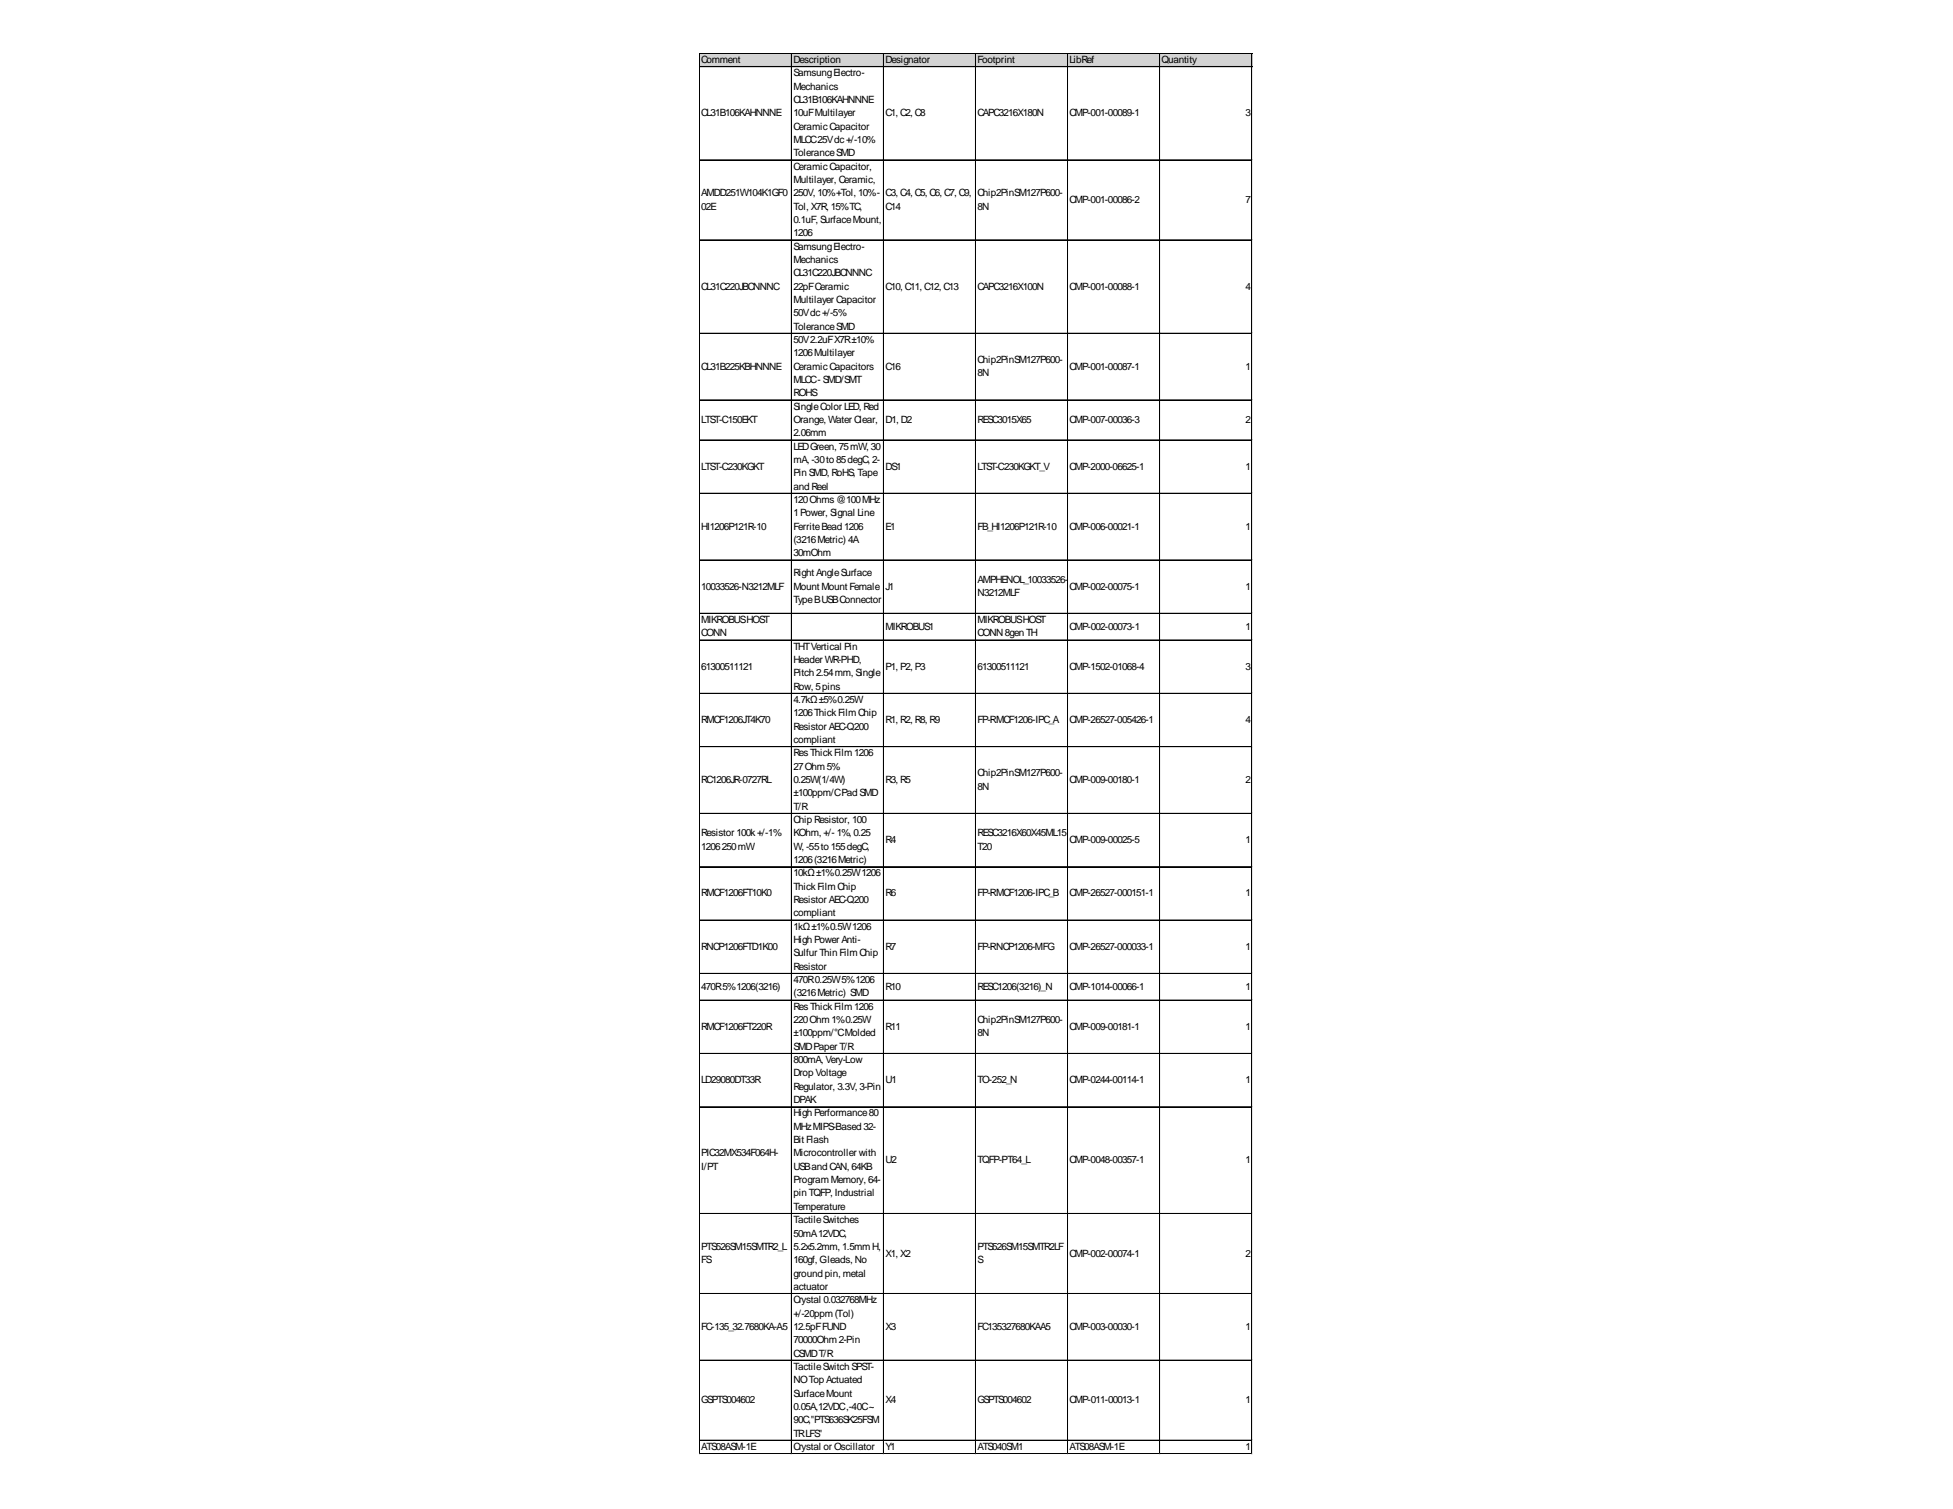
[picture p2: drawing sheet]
<svg xmlns="http://www.w3.org/2000/svg" width="279mm" height="216mm" viewBox="0 0 279 216" stroke-linecap="round" stroke-linejoin="round" font-family="sans-serif">
<defs><g id="words">
<g font-size="1.4">
<text x="100.3" y="9">Comment</text>
<text x="113.5" y="9">Description</text>
<text x="113.5" y="10.9">SamsungElectro-</text>
<text x="126.7" y="9">Designator</text>
<text x="139.8" y="9">Footprint</text>
<text x="153" y="9">LibRef</text>
<text x="166.2" y="9">Quantity</text>
<text x="100.3" y="16.6">CL31B106KAHNNNE</text>
<text x="113.5" y="12.8">Mechanics</text>
<text x="113.5" y="14.7">CL31B106KAHNNNE</text>
<text x="113.5" y="16.6">10uFMultilayer</text>
<text x="126.7" y="16.6">C1, C2, C8</text>
<text x="139.8" y="16.6">CAPC3216X180N</text>
<text x="153" y="16.6">CMP-001-00089-1</text>
<text x="178.2" y="16.6">3</text>
<text x="113.5" y="18.5">CeramicCapacitor</text>
<text x="113.5" y="20.4">MLCC25Vdc+/-10%</text>
<text x="113.5" y="22.4">ToleranceSMD</text>
<text x="100.3" y="28.1">AMDD251W104K1GF0</text>
<text x="100.3" y="30">02E</text>
<text x="113.5" y="24.3">CeramicCapacitor,</text>
<text x="113.5" y="26.2">Multilayer, Ceramic,</text>
<text x="113.5" y="28.1">250V, 10%+Tol, 10%-</text>
<text x="113.5" y="30">Tol, X7R, 15%TC,</text>
<text x="126.7" y="28.1">C3, C4, C5, C6, C7, C9,</text>
<text x="126.7" y="30">C14</text>
<text x="139.8" y="28.1">Chip2PinSM127P600-</text>
<text x="139.8" y="30">8N</text>
<text x="153" y="29">CMP-001-00086-2</text>
<text x="178.2" y="29">7</text>
<text x="113.5" y="31.9">0.1uF, SurfaceMount,</text>
<text x="113.5" y="33.8">1206</text>
<text x="113.5" y="35.7">SamsungElectro-</text>
<text x="100.3" y="41.4">CL31C220JBCNNNC</text>
<text x="113.5" y="37.6">Mechanics</text>
<text x="113.5" y="39.5">CL31C220JBCNNNC</text>
<text x="113.5" y="41.4">22pFCeramic</text>
<text x="126.7" y="41.4">C10, C11, C12, C13</text>
<text x="139.8" y="41.4">CAPC3216X100N</text>
<text x="153" y="41.4">CMP-001-00088-1</text>
<text x="178.2" y="41.4">4</text>
<text x="113.5" y="43.3">Multilayer Capacitor</text>
<text x="113.5" y="45.2">50Vdc+/-5%</text>
<text x="113.5" y="47.2">ToleranceSMD</text>
<text x="100.3" y="52.9">CL31B225KBHNNNE</text>
<text x="113.5" y="49.1">50V2.2uFX7R±10%</text>
<text x="113.5" y="51">1206Multilayer</text>
<text x="113.5" y="52.9">CeramicCapacitors</text>
<text x="126.7" y="52.9">C16</text>
<text x="139.8" y="51.9">Chip2PinSM127P600-</text>
<text x="139.8" y="53.8">8N</text>
<text x="153" y="52.9">CMP-001-00087-1</text>
<text x="178.2" y="52.9">1</text>
<text x="113.5" y="54.8">MLCC- SMD/SMT</text>
<text x="113.5" y="56.7">ROHS</text>
<text x="113.5" y="58.6">SingleColor LED, Red</text>
<text x="100.3" y="60.5">LTST-C150EKT</text>
<text x="113.5" y="60.5">Orange, Water Clear,</text>
<text x="113.5" y="62.4">2.06mm</text>
<text x="113.5" y="64.3">LEDGreen, 75mW, 30</text>
<text x="126.7" y="60.5">D1, D2</text>
<text x="139.8" y="60.5">RESC3015X65</text>
<text x="153" y="60.5">CMP-007-00036-3</text>
<text x="178.2" y="60.5">2</text>
<text x="100.3" y="67.2">LTST-C230KGKT</text>
<text x="113.5" y="66.2">mA, -30to 85degC, 2-</text>
<text x="113.5" y="68.1">Pin SMD, RoHS, Tape</text>
<text x="113.5" y="70.1">and Reel</text>
<text x="113.5" y="72">120Ohms@100MHz</text>
<text x="126.7" y="67.2">DS1</text>
<text x="139.8" y="67.2">LTST-C230KGKT_V</text>
<text x="153" y="67.2">CMP-2000-06625-1</text>
<text x="178.2" y="67.2">1</text>
<text x="100.3" y="75.8">HI1206P121R-10</text>
<text x="113.5" y="73.9">1Power, Signal Line</text>
<text x="113.5" y="75.8">FerriteBead 1206</text>
<text x="113.5" y="77.7">(3216Metric) 4A</text>
<text x="126.7" y="75.8">E1</text>
<text x="139.8" y="75.8">FB_HI1206P121R-10</text>
<text x="153" y="75.8">CMP-006-00021-1</text>
<text x="178.2" y="75.8">1</text>
<text x="113.5" y="79.6">30mOhm</text>
<text x="113.5" y="82.5">Right AngleSurface</text>
<text x="139.8" y="83.4">AMPHENOL_10033526-</text>
<text x="100.3" y="84.4">10033526-N3212MLF</text>
<text x="100.3" y="89.1">MIKROBUSHOST</text>
<text x="113.5" y="84.4">Mount Mount Female</text>
<text x="113.5" y="86.3">TypeBUSBConnector</text>
<text x="126.7" y="84.4">J1</text>
<text x="139.8" y="85.3">N3212MLF</text>
<text x="139.8" y="89.1">MIKROBUSHOST</text>
<text x="153" y="84.4">CMP-002-00075-1</text>
<text x="178.2" y="84.4">1</text>
<text x="100.3" y="91">CONN</text>
<text x="100.3" y="95.8">61300511121</text>
<text x="113.5" y="93">THTVertical Pin</text>
<text x="113.5" y="94.9">Header WR-PHD,</text>
<text x="126.7" y="90.1">MIKROBUS1</text>
<text x="126.7" y="95.8">P1, P2, P3</text>
<text x="139.8" y="91">CONN8gen TH</text>
<text x="139.8" y="95.8">61300511121</text>
<text x="153" y="90.1">CMP-002-00073-1</text>
<text x="153" y="95.8">CMP-1502-01068-4</text>
<text x="178.2" y="90.1">1</text>
<text x="178.2" y="95.8">3</text>
<text x="113.5" y="96.8">Pitch 2.54mm, Single</text>
<text x="113.5" y="98.7">Row, 5pins</text>
<text x="113.5" y="100.6">4.7kΩ±5%0.25W</text>
<text x="100.3" y="103.4">RMCF1206JT4K70</text>
<text x="113.5" y="102.5">1206ThickFilmChip</text>
<text x="113.5" y="104.4">Resistor AEC-Q200</text>
<text x="113.5" y="106.3">compliant</text>
<text x="126.7" y="103.4">R1, R2, R8, R9</text>
<text x="139.8" y="103.4">FP-RMCF1206-IPC_A</text>
<text x="153" y="103.4">CMP-26527-005426-1</text>
<text x="178.2" y="103.4">4</text>
<text x="100.3" y="112">RC1206JR-0727RL</text>
<text x="113.5" y="108.2">ResThickFilm1206</text>
<text x="113.5" y="110.1">27Ohm5%</text>
<text x="113.5" y="112">0.25W(1/4W)</text>
<text x="113.5" y="113.9">±100ppm/CPad SMD</text>
<text x="126.7" y="112">R3, R5</text>
<text x="139.8" y="111.1">Chip2PinSM127P600-</text>
<text x="139.8" y="113">8N</text>
<text x="153" y="112">CMP-009-00180-1</text>
<text x="178.2" y="112">2</text>
<text x="100.3" y="119.7">Resistor 100k+/-1%</text>
<text x="113.5" y="115.9">T/R</text>
<text x="113.5" y="117.8">Chip Resistor, 100</text>
<text x="113.5" y="119.7">KOhm, +/- 1%, 0.25</text>
<text x="139.8" y="119.7">RESC3216X60X45ML15</text>
<text x="100.3" y="121.6">1206250mW</text>
<text x="113.5" y="121.6">W, -55to 155degC,</text>
<text x="113.5" y="123.5">1206(3216Metric)</text>
<text x="113.5" y="125.4">10kΩ±1%0.25W1206</text>
<text x="126.7" y="120.6">R4</text>
<text x="139.8" y="121.6">T20</text>
<text x="153" y="120.6">CMP-009-00025-5</text>
<text x="178.2" y="120.6">1</text>
<text x="100.3" y="128.3">RMCF1206FT10K0</text>
<text x="113.5" y="127.3">ThickFilmChip</text>
<text x="113.5" y="129.2">Resistor AEC-Q200</text>
<text x="113.5" y="131.1">compliant</text>
<text x="126.7" y="128.3">R6</text>
<text x="139.8" y="128.3">FP-RMCF1206-IPC_B</text>
<text x="153" y="128.3">CMP-26527-000151-1</text>
<text x="178.2" y="128.3">1</text>
<text x="100.3" y="135.9">RNCP1206FTD1K00</text>
<text x="113.5" y="133">1kΩ±1%0.5W1206</text>
<text x="113.5" y="134.9">High Power Anti-</text>
<text x="113.5" y="136.8">Sulfur Thin FilmChip</text>
<text x="126.7" y="135.9">R7</text>
<text x="139.8" y="135.9">FP-RNCP1206-MFG</text>
<text x="153" y="135.9">CMP-26527-000033-1</text>
<text x="178.2" y="135.9">1</text>
<text x="100.3" y="141.6">470R5%1206(3216)</text>
<text x="113.5" y="138.7">Resistor</text>
<text x="113.5" y="140.7">470R0.25W5%1206</text>
<text x="113.5" y="142.6">(3216Metric) SMD</text>
<text x="126.7" y="141.6">R10</text>
<text x="139.8" y="141.6">RESC1206(3216)_N</text>
<text x="153" y="141.6">CMP-1014-00066-1</text>
<text x="178.2" y="141.6">1</text>
<text x="100.3" y="147.3">RMCF1206FT220R</text>
<text x="113.5" y="144.5">ResThickFilm1206</text>
<text x="113.5" y="146.4">220Ohm1%0.25W</text>
<text x="113.5" y="148.3">±100ppm/°CMolded</text>
<text x="126.7" y="147.3">R11</text>
<text x="139.8" y="146.4">Chip2PinSM127P600-</text>
<text x="139.8" y="148.3">8N</text>
<text x="153" y="147.3">CMP-009-00181-1</text>
<text x="178.2" y="147.3">1</text>
<text x="100.3" y="155">LD29080DT33R</text>
<text x="113.5" y="150.2">SMDPaper T/R</text>
<text x="113.5" y="152.1">800mA, Very-Low</text>
<text x="113.5" y="154">Drop Voltage</text>
<text x="113.5" y="155.9">Regulator, 3.3V, 3-Pin</text>
<text x="126.7" y="155">U1</text>
<text x="139.8" y="155">TO-252_N</text>
<text x="153" y="155">CMP-0244-00114-1</text>
<text x="178.2" y="155">1</text>
<text x="113.5" y="157.8">DPAK</text>
<text x="113.5" y="159.7">High Performance80</text>
<text x="113.5" y="161.6">MHzMIPS-Based 32-</text>
<text x="100.3" y="165.5">PIC32MX534F064H-</text>
<text x="100.3" y="167.4">I/PT</text>
<text x="113.5" y="163.6">Bit Flash</text>
<text x="113.5" y="165.5">Microcontroller with</text>
<text x="113.5" y="167.4">USBand CAN, 64KB</text>
<text x="126.7" y="166.4">U2</text>
<text x="139.8" y="166.4">TQFP-PT64_L</text>
<text x="153" y="166.4">CMP-0048-00357-1</text>
<text x="178.2" y="166.4">1</text>
<text x="113.5" y="169.3">ProgramMemory, 64-</text>
<text x="113.5" y="171.2">pin TQFP, Industrial</text>
<text x="113.5" y="173.1">Temperature</text>
<text x="100.3" y="178.8">PTS526SM15SMTR2_L</text>
<text x="113.5" y="175">TactileSwitches</text>
<text x="113.5" y="176.9">50mA12VDC,</text>
<text x="113.5" y="178.8">5.2x5.2mm, 1.5mmH,</text>
<text x="126.7" y="179.8">X1, X2</text>
<text x="139.8" y="178.8">PTS526SM15SMTR2LF</text>
<text x="153" y="179.8">CMP-002-00074-1</text>
<text x="178.2" y="179.8">2</text>
<text x="100.3" y="180.7">FS</text>
<text x="113.5" y="180.7">160gf, Gleads, No</text>
<text x="113.5" y="182.6">ground pin, metal</text>
<text x="113.5" y="184.5">actuator</text>
<text x="139.8" y="180.7">S</text>
<text x="100.3" y="190.3">FC-135_32.7680KA-A5</text>
<text x="113.5" y="186.5">Crystal 0.032768MHz</text>
<text x="113.5" y="188.4">+/-20ppm(Tol)</text>
<text x="113.5" y="190.3">12.5pFFUND</text>
<text x="126.7" y="190.3">X3</text>
<text x="139.8" y="190.3">FC135327680KAA5</text>
<text x="153" y="190.3">CMP-003-00030-1</text>
<text x="178.2" y="190.3">1</text>
<text x="113.5" y="192.2">70000Ohm2-Pin</text>
<text x="113.5" y="194.1">CSMDT/R</text>
<text x="113.5" y="196">TactileSwitch SPST-</text>
<text x="113.5" y="197.9">NOTop Actuated</text>
<text x="100.3" y="200.8">GSPTS004602</text>
<text x="113.5" y="199.8">SurfaceMount</text>
<text x="113.5" y="201.7">0.05A,12VDC,-40C~</text>
<text x="113.5" y="203.6">90C,&quot;PTS636SK25FSM</text>
<text x="126.7" y="200.8">X4</text>
<text x="139.8" y="200.8">GSPTS004602</text>
<text x="153" y="200.8">CMP-011-00013-1</text>
<text x="178.2" y="200.8">1</text>
<text x="100.3" y="207.4">ATS08ASM-1E</text>
<text x="113.5" y="205.5">TRLFS&quot;</text>
<text x="113.5" y="207.4">Crystal or Oscillator</text>
<text x="126.7" y="207.4">Y1</text>
<text x="139.8" y="207.4">ATS040SM1</text>
<text x="153" y="207.4">ATS08ASM-1E</text>
<text x="178.2" y="207.4">1</text>
</g>
</g></defs>
<path d="M100.1 7.6h79.1v2h-79.1z" fill="#d3d3d3"/>
<g fill="none" stroke="#000" stroke-width=".14">
<path d="M100 7.6v200.5M100.1 7.6v200.5M100.1 7.6h79.1M100.1 7.7h79.1M100.1 9.5h79.1M100.1 9.6h79.1M113.2 7.7v200.4M113.3 7.7v200.4M126.4 7.7v200.4M139.6 7.7v200.4M152.7 7.7v200.4M152.8 7.7v200.4"/>
<path d="M165.9 7.7v200.4M179.1 7.7v200.4M100.1 22.9h79.1M100.1 34.3h79.1M100.1 34.4h79.1M100.1 47.7h79.1M100.1 57.2h79.1M100.1 57.3h79.1M100.1 62.9h79.1M100.1 63h79.1M100.1 70.6h79.1M100.1 80.1h79.1"/>
<path d="M100.1 80.2h79.1M100.1 87.7h79.1M100.1 87.8h79.1M100.1 91.6h79.1M100.1 99.2h79.1M100.1 106.8h79.1M100.1 106.9h79.1M100.1 116.4h79.1M100.1 124h79.1M100.1 131.6h79.1M100.1 131.7h79.1M100.1 139.3h79.1"/>
<path d="M100.1 143.1h79.1M100.1 150.7h79.1M100.1 150.8h79.1M100.1 158.3h79.1M100.1 158.4h79.1M100.1 173.6h79.1M100.1 173.7h79.1M100.1 185.1h79.1M100.1 194.6h79.1M100.1 194.7h79.1M100.1 206.1h79.1M100.1 208h79.1"/>
</g>
<path d="M100 208.1h.1" fill="none" stroke="#e0e0e0" stroke-width=".14"/>
<path d="M100 208.1h.1z" fill="#e0e0e0"/>
<path d="M113.2 208.1h.1" fill="none" stroke="#e0e0e0" stroke-width=".14"/>
<path d="M113.2 208.1h.1z" fill="#e0e0e0"/>
<path d="M126.4 208.1h.1" fill="none" stroke="#e0e0e0" stroke-width=".14"/>
<path d="M126.4 208.1h.1z" fill="#e0e0e0"/>
<path d="M139.6 208.1h.1" fill="none" stroke="#e0e0e0" stroke-width=".14"/>
<path d="M152.7 208.1h.1" fill="none" stroke="#e0e0e0" stroke-width=".14"/>
<path d="M152.7 208.1h.1z" fill="#e0e0e0"/>
<path d="M165.9 208.1h.1" fill="none" stroke="#e0e0e0" stroke-width=".14"/>
<path d="M165.9 208.1h.1z" fill="#e0e0e0"/>
<path d="M179.1 208.1h.1" fill="none" stroke="#e0e0e0" stroke-width=".14"/>
<path d="M179.1 208.1h.1z" fill="#e0e0e0"/>
<path d="M179.2 22.9h.1" fill="none" stroke="#e0e0e0" stroke-width=".14"/>
<path d="M179.2 22.9v.1z" fill="#e0e0e0"/>
<path d="M179.2 34.3h.1" fill="none" stroke="#e0e0e0" stroke-width=".14"/>
<path d="M179.2 34.3v.1z" fill="#e0e0e0"/>
<path d="M179.2 47.7h.1" fill="none" stroke="#e0e0e0" stroke-width=".14"/>
<path d="M179.2 47.7v.1z" fill="#e0e0e0"/>
<path d="M179.2 57.2h.1" fill="none" stroke="#e0e0e0" stroke-width=".14"/>
<path d="M179.2 57.2v.1z" fill="#e0e0e0"/>
<path d="M179.2 62.9h.1" fill="none" stroke="#e0e0e0" stroke-width=".14"/>
<path d="M179.2 62.9v.1z" fill="#e0e0e0"/>
<path d="M179.2 70.6h.1" fill="none" stroke="#e0e0e0" stroke-width=".14"/>
<path d="M179.2 70.6v.1z" fill="#e0e0e0"/>
<path d="M179.2 80.1h.1" fill="none" stroke="#e0e0e0" stroke-width=".14"/>
<path d="M179.2 80.1v.1z" fill="#e0e0e0"/>
<path d="M179.2 87.7h.1" fill="none" stroke="#e0e0e0" stroke-width=".14"/>
<path d="M179.2 87.7v.1z" fill="#e0e0e0"/>
<path d="M179.2 91.6h.1" fill="none" stroke="#e0e0e0" stroke-width=".14"/>
<path d="M179.2 91.6v.1z" fill="#e0e0e0"/>
<path d="M179.2 99.2h.1" fill="none" stroke="#e0e0e0" stroke-width=".14"/>
<path d="M179.2 99.2v.1z" fill="#e0e0e0"/>
<path d="M179.2 106.8h.1" fill="none" stroke="#e0e0e0" stroke-width=".14"/>
<path d="M179.2 106.8v.1z" fill="#e0e0e0"/>
<path d="M179.2 116.4h.1" fill="none" stroke="#e0e0e0" stroke-width=".14"/>
<path d="M179.2 116.4v.1z" fill="#e0e0e0"/>
<path d="M179.2 124h.1" fill="none" stroke="#e0e0e0" stroke-width=".14"/>
<path d="M179.2 124v.1z" fill="#e0e0e0"/>
<path d="M179.2 131.6h.1" fill="none" stroke="#e0e0e0" stroke-width=".14"/>
<path d="M179.2 131.6v.1z" fill="#e0e0e0"/>
<path d="M179.2 139.3h.1" fill="none" stroke="#e0e0e0" stroke-width=".14"/>
<path d="M179.2 139.3v.1z" fill="#e0e0e0"/>
<path d="M179.2 143.1h.1" fill="none" stroke="#e0e0e0" stroke-width=".14"/>
<path d="M179.2 143.1v.1z" fill="#e0e0e0"/>
<path d="M179.2 150.7h.1" fill="none" stroke="#e0e0e0" stroke-width=".14"/>
<path d="M179.2 150.7v.1z" fill="#e0e0e0"/>
<path d="M179.2 158.3h.1" fill="none" stroke="#e0e0e0" stroke-width=".14"/>
<path d="M179.2 158.3v.1z" fill="#e0e0e0"/>
<path d="M179.2 173.6h.1" fill="none" stroke="#e0e0e0" stroke-width=".14"/>
<path d="M179.2 173.6v.1z" fill="#e0e0e0"/>
<path d="M179.2 185.1h.1" fill="none" stroke="#e0e0e0" stroke-width=".14"/>
<path d="M179.2 185.1v.1z" fill="#e0e0e0"/>
<path d="M179.2 194.6h.1" fill="none" stroke="#e0e0e0" stroke-width=".14"/>
<path d="M179.2 194.6v.1z" fill="#e0e0e0"/>
<path d="M179.2 206.1h.1" fill="none" stroke="#e0e0e0" stroke-width=".14"/>
<path d="M179.2 208h.1" fill="none" stroke="#e0e0e0" stroke-width=".14"/>
<path d="M179.2 208v.1z" fill="#e0e0e0"/>
<use href="#words"/>
</svg>
